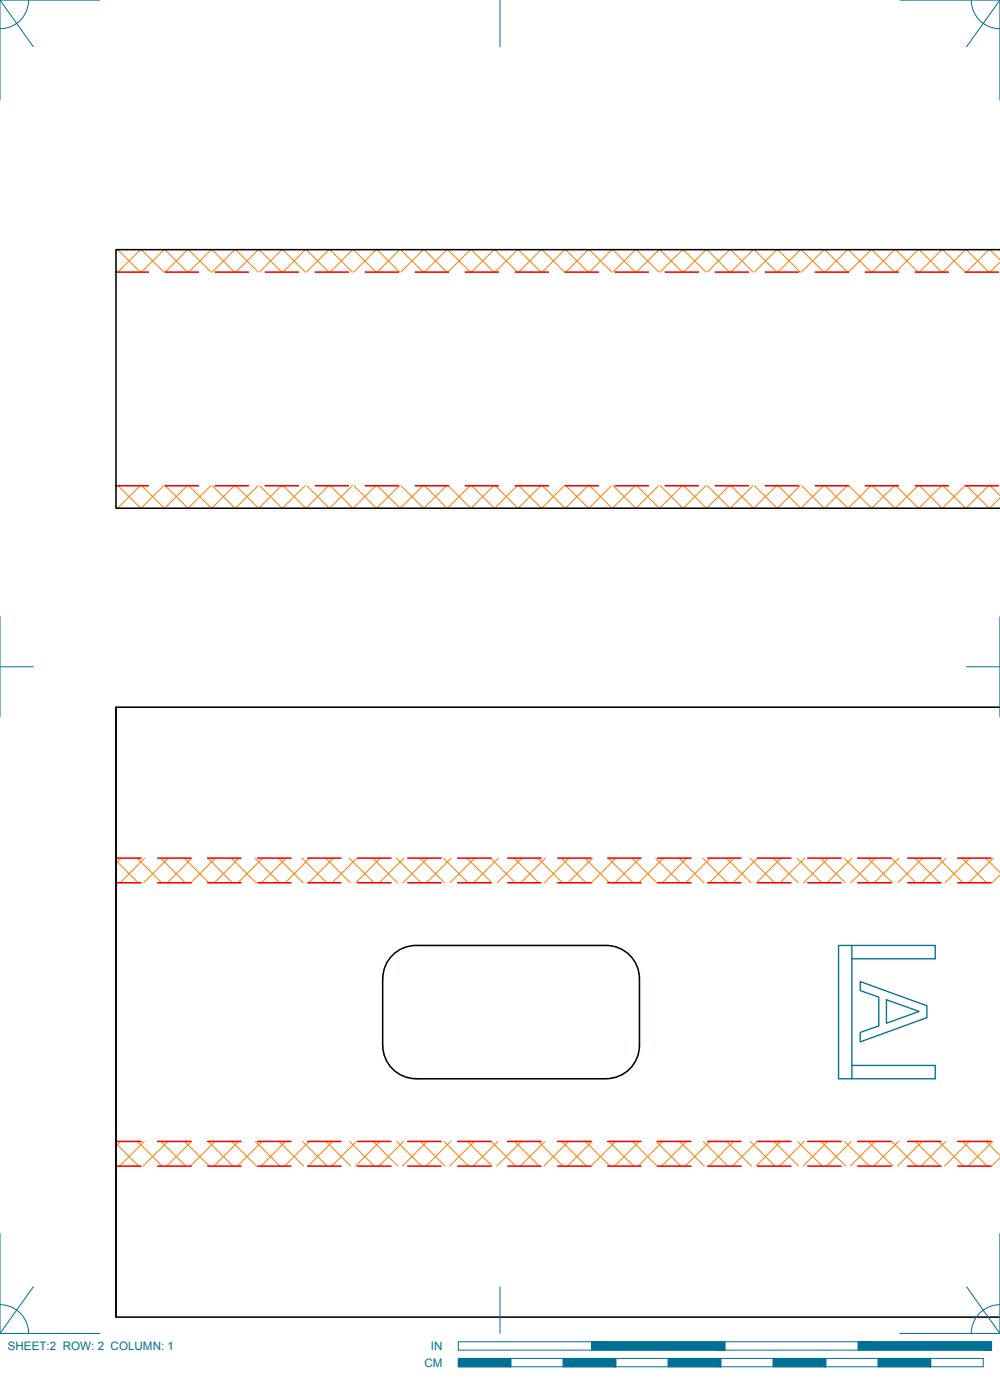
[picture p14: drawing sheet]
<svg xmlns="http://www.w3.org/2000/svg" width="190mm" height="267mm" viewBox="0 0 190 267" stroke-linecap="round" stroke-linejoin="round" font-family="sans-serif">
<defs><g id="words">
<g font-size="2.2" fill="#007095">
<text x="1.5" y="257.2">SHEET:2 ROW: 2 COLUMN: 1</text>
<text x="82.1" y="257.2">IN</text>
<text x="80.8" y="260.4">CM</text>
</g>
</g></defs>
<g fill="none" stroke="#ff7f00" stroke-width=".19">
<path d="M22.1 51.7l.1 .1M22.3 47.6l-.2 .1M22.4 47.6l4.3 4.2M26.8 47.6l-4.3 4.2M26.9 47.6l4.3 4.2M31.2 47.6l-4.3 4.2M31.4 47.6l4.3 4.2M35.7 47.6l-4.2 4.2M35.9 47.6l4.3 4.2M40.2 47.6l-4.3 4.2M40.4 47.6l4.3 4.2M44.7 47.6l-4.3 4.2"/>
<path d="M44.9 47.6l4.3 4.2M49.2 47.6l-4.3 4.2M49.4 47.6l4.3 4.2M53.7 47.6l-4.3 4.2M53.9 47.6l4.3 4.2M58.2 47.6l-4.3 4.2M58.4 47.6l4.3 4.2M62.7 47.6l-4.3 4.2M62.8 47.6l4.3 4.2M67.2 47.6l-4.3 4.2M67.3 47.6l4.3 4.2M71.6 47.6l-4.2 4.2"/>
<path d="M71.8 47.6l4.3 4.2M76.2 47.6l-4.3 4.2M76.3 47.6l4.3 4.2M80.6 47.6l-4.3 4.2M80.8 47.6l4.3 4.2M85.1 47.6l-4.3 4.2M85.3 47.6l4.3 4.2M89.6 47.6l-4.3 4.2M89.8 47.6l4.3 4.2M94.1 47.6l-4.3 4.2M94.3 47.6l4.3 4.2M98.6 47.6l-4.3 4.2"/>
<path d="M98.8 47.6l4.3 4.2M103.1 47.6l-4.3 4.2M103.3 47.6l4.2 4.2M107.6 47.6l-4.3 4.2M107.8 47.6l4.2 4.2M112.1 47.6l-4.3 4.2M112.2 47.6l4.3 4.2M116.6 47.6l-4.3 4.2M116.7 47.6l4.3 4.2M121.1 47.6l-4.3 4.2M121.2 47.6l4.3 4.2M125.5 47.6l-4.3 4.2"/>
<path d="M125.7 47.6l4.3 4.2M130 47.6l-4.3 4.2M130.2 47.6l4.3 4.2M134.5 47.6l-4.3 4.2M134.7 47.6l4.3 4.2M139 47.6l-4.3 4.2M139.2 47.6l4.3 4.2M143.5 47.6l-4.3 4.2M143.7 47.6l4.3 4.2M148 47.6l-4.3 4.2M148.2 47.6l4.3 4.2M152.5 47.6l-4.3 4.2"/>
<path d="M152.7 47.6l4.3 4.2M157 47.6l-4.3 4.2M157.1 47.6l4.3 4.2M161.5 47.6l-4.3 4.2M161.6 47.6l4.3 4.2M165.9 47.6l-4.3 4.2M166.1 47.6l4.3 4.2M170.4 47.6l-4.2 4.2M170.6 47.6l4.3 4.2M174.9 47.6l-4.3 4.2M175.1 47.6l4.3 4.2M179.4 47.6l-4.3 4.2"/>
<path d="M179.6 47.6l4.3 4.2M183.9 47.6l-4.3 4.2M184.1 47.6l4.3 4.2M188.4 47.6l-4.3 4.2M188.6 47.6l1.9 1.9M190.5 50l-1.9 1.8M22.1 96.6l.2 .2M22.2 92.5l-.1 .1M22.5 92.5l4.3 4.3M26.7 92.5l-4.3 4.3M27 92.5l4.3 4.3M31.2 92.5l-4.3 4.3"/>
<path d="M31.5 92.5l4.3 4.3M35.7 92.5l-4.3 4.3M36 92.5l4.3 4.3M40.2 92.5l-4.3 4.3M40.5 92.5l4.3 4.3M44.6 92.5l-4.3 4.3M45 92.5l4.3 4.3M49.1 92.5l-4.3 4.3M49.5 92.5l4.2 4.3M53.6 92.5l-4.3 4.3M54 92.5l4.3 4.3M58.1 92.5l-4.3 4.3"/>
<path d="M58.4 92.5l4.3 4.3M62.6 92.5l-4.3 4.3M62.9 92.5l4.3 4.3M67.1 92.5l-4.3 4.3M67.4 92.5l4.3 4.3M71.6 92.5l-4.3 4.3M71.9 92.5l4.3 4.3M76.1 92.5l-4.3 4.3M76.4 92.5l4.3 4.3M80.6 92.5l-4.3 4.3M80.9 92.5l4.3 4.3M85 92.5l-4.2 4.3"/>
<path d="M85.4 92.5l4.3 4.3M89.5 92.5l-4.3 4.3M89.9 92.5l4.3 4.3M94 92.5l-4.3 4.3M94.4 92.5l4.3 4.3M98.5 92.5l-4.3 4.3M98.8 92.5l4.3 4.3M103 92.5l-4.3 4.3M103.3 92.5l4.3 4.3M107.5 92.5l-4.3 4.3M107.8 92.5l4.3 4.3M112 92.5l-4.3 4.3"/>
<path d="M112.3 92.5l4.3 4.3M116.5 92.5l-4.3 4.3M116.8 92.5l4.3 4.3M121 92.5l-4.3 4.3M121.3 92.5l4.3 4.3M125.5 92.5l-4.3 4.3M125.8 92.5l4.3 4.3M129.9 92.5l-4.2 4.3M130.3 92.5l4.3 4.3M134.5 92.5l-4.3 4.3M134.8 92.5l4.3 4.3M138.9 92.5l-4.3 4.3"/>
<path d="M139.3 92.5l4.3 4.3M143.4 92.5l-4.3 4.3M143.7 92.5l4.3 4.3M147.9 92.5l-4.3 4.3M148.3 92.5l4.2 4.3M152.4 92.5l-4.3 4.3M152.7 92.5l4.3 4.3M156.9 92.5l-4.3 4.3M157.2 92.5l4.3 4.3M161.4 92.5l-4.3 4.3M161.7 92.5l4.3 4.3M165.9 92.5l-4.3 4.3"/>
<path d="M166.2 92.5l4.3 4.3M170.4 92.5l-4.3 4.3M170.7 92.5l4.3 4.3M174.9 92.5l-4.3 4.3M175.2 92.5l4.3 4.3M179.3 92.5l-4.3 4.3M179.7 92.5l4.3 4.3M183.8 92.5l-4.3 4.3M184.2 92.5l4.2 4.3M188.3 92.5l-4.3 4.3M188.7 92.5l1.8 1.9M190.5 94.8l-2 2"/>
<path d="M22.1 164l4.2 4.2M23.1 163.5l-1 1M26.1 163.5l4.7 4.7M27.6 163.5l-4.7 4.7M30.6 163.5l4.7 4.7M32.1 163.5l-4.7 4.7M35.1 163.5l4.7 4.7M36.6 163.5l-4.7 4.7M39.6 163.5l4.7 4.7M41 163.5l-4.7 4.7M44.1 163.5l4.7 4.7M45.5 163.5l-4.7 4.7"/>
<path d="M48.6 163.5l4.7 4.7M50 163.5l-4.7 4.7M53 163.5l4.8 4.7M54.5 163.5l-4.7 4.7M57.5 163.5l4.8 4.7M59 163.5l-4.7 4.7M62 163.5l4.7 4.7M63.5 163.5l-4.7 4.7M66.5 163.5l4.7 4.7M68 163.5l-4.7 4.7M71 163.5l4.7 4.7M72.5 163.5l-4.7 4.7"/>
<path d="M75.5 163.5l4.7 4.7M77 163.5l-4.7 4.7M80 163.5l4.7 4.7M81.4 163.5l-4.6 4.7M84.5 163.5l4.7 4.7M86 163.5l-4.8 4.7M89 163.5l4.7 4.7M90.4 163.5l-4.7 4.7M93.5 163.5l4.7 4.7M94.9 163.5l-4.7 4.7M98 163.5l4.7 4.7M99.4 163.5l-4.7 4.7"/>
<path d="M102.4 163.5l4.7 4.7M103.9 163.5l-4.7 4.7M106.9 163.5l4.7 4.7M108.4 163.5l-4.7 4.7M111.4 163.5l4.7 4.7M112.9 163.5l-4.7 4.7M115.9 163.5l4.7 4.7M117.4 163.5l-4.7 4.7M120.4 163.5l4.7 4.7M121.9 163.5l-4.7 4.7M124.9 163.5l4.7 4.7M126.4 163.5l-4.7 4.7"/>
<path d="M129.4 163.5l4.7 4.7M130.9 163.5l-4.7 4.7M133.9 163.5l4.7 4.7M135.3 163.5l-4.7 4.7M138.4 163.5l4.7 4.7M139.8 163.5l-4.7 4.7M142.9 163.5l4.7 4.7M144.3 163.5l-4.7 4.7M147.3 163.5l4.7 4.7M148.8 163.5l-4.7 4.7M151.8 163.5l4.7 4.7M153.3 163.5l-4.7 4.7"/>
<path d="M156.3 163.5l4.7 4.7M157.8 163.5l-4.7 4.7M160.8 163.5l4.7 4.7M162.3 163.5l-4.7 4.7M165.3 163.5l4.7 4.7M166.8 163.5l-4.7 4.7M169.8 163.5l4.7 4.7M171.3 163.5l-4.7 4.7M174.3 163.5l4.7 4.7M175.7 163.5l-4.7 4.7M178.8 163.5l4.7 4.7M180.2 163.5l-4.7 4.7"/>
<path d="M183.3 163.5l4.7 4.7M184.7 163.5l-4.7 4.7M187.7 163.5l2.8 2.7M189.2 163.5l-4.7 4.7M190.5 166.7l-1.5 1.5M22.1 217.8l4.3 4.3M23 217.4l-.9 1M26.2 217.4l4.7 4.7M27.5 217.4l-4.7 4.7M30.7 217.4l4.7 4.7M32 217.4l-4.7 4.7M35.2 217.4l4.7 4.7"/>
<path d="M36.5 217.4l-4.8 4.7M39.7 217.4l4.7 4.7M41 217.4l-4.7 4.7M44.2 217.4l4.7 4.7M45.4 217.4l-4.7 4.7M48.7 217.4l4.7 4.7M49.9 217.4l-4.7 4.7M53.1 217.4l4.7 4.7M54.4 217.4l-4.7 4.7M57.6 217.4l4.7 4.7M58.9 217.4l-4.7 4.7M62.1 217.4l4.7 4.7"/>
<path d="M63.4 217.4l-4.7 4.7M66.6 217.4l4.7 4.7M67.9 217.4l-4.7 4.7M71.1 217.4l4.7 4.7M72.4 217.4l-4.7 4.7M75.6 217.4l4.7 4.7M76.9 217.4l-4.7 4.7M80.1 217.4l4.7 4.7M81.4 217.4l-4.7 4.7M84.6 217.4l4.7 4.7M85.9 217.4l-4.7 4.7M89.1 217.4l4.7 4.7"/>
<path d="M90.3 217.4l-4.7 4.7M93.6 217.4l4.7 4.7M94.8 217.4l-4.7 4.7M98 217.4l4.7 4.7M99.3 217.4l-4.7 4.7M102.5 217.4l4.7 4.7M103.8 217.4l-4.7 4.7M107 217.4l4.7 4.7M108.3 217.4l-4.7 4.7M111.5 217.4l4.7 4.7M112.8 217.4l-4.7 4.7M116 217.4l4.7 4.7"/>
<path d="M117.3 217.4l-4.7 4.7M120.5 217.4l4.7 4.7M121.8 217.4l-4.7 4.7M125 217.4l4.7 4.7M126.3 217.4l-4.7 4.7M129.5 217.4l4.7 4.7M130.7 217.4l-4.7 4.7M134 217.4l4.7 4.7M135.3 217.4l-4.8 4.7M138.5 217.4l4.7 4.7M139.7 217.4l-4.7 4.7M142.9 217.4l4.8 4.7"/>
<path d="M144.2 217.4l-4.7 4.7M147.4 217.4l4.7 4.7M148.7 217.4l-4.7 4.7M151.9 217.4l4.7 4.7M153.2 217.4l-4.7 4.7M156.4 217.4l4.7 4.7M157.7 217.4l-4.7 4.7M160.9 217.4l4.7 4.7M162.2 217.4l-4.7 4.7M165.4 217.4l4.7 4.7M166.7 217.4l-4.7 4.7M169.9 217.4l4.7 4.7"/>
<path d="M171.2 217.4l-4.7 4.7M174.4 217.4l4.7 4.7M175.7 217.4l-4.7 4.7M178.9 217.4l4.7 4.7M180.1 217.4l-4.6 4.7M183.4 217.4l4.7 4.7M184.6 217.4l-4.7 4.7M187.9 217.4l2.6 2.7M189.1 217.4l-4.7 4.7M190.5 220.6l-1.6 1.5"/>
</g>
<path d="M162.3 182.6h15.9v-2.5h-18.5v25.4h18.5v-2.5h-15.9M162.3 180.1v25.4M163.9 187l12.7 4.6v2.3l-12.7 4.6v-1.8l3.5-1.3v-5.5l-3.5-1.2zM168.9 190.5l6.2 2.2-6.2 2.2z" fill="none" stroke="#007095" stroke-width=".25"/>
<path d="M190.5 47.6h-168.4v49.2h168.4M22.1 134.7v116.2h168.4M190.5 134.7h-168.4v116.2M115.5 180.1h-36.2a6.3 6.3 0 0 0-6.4 6.3v12.8a6.4 6.4 0 0 0 6.4 6.3h36.2M115.5 180.1a6.3 6.3 0 0 1 6.3 6.4v12.6a6.3 6.3 0 0 1-6.3 6.4" fill="none" stroke="#000" stroke-width=".3"/>
<g fill="none" stroke="#f00" stroke-width=".3">
<path d="M22.1 51.8h6.2M31.5 51.8h6.3M41 51.8h6.3M50.5 51.8h6.4M60 51.8h6.4M69.6 51.8h6.3M79.1 51.8h6.3M88.6 51.8h6.4M98.1 51.8h6.4M107.7 51.8h6.3M117.2 51.8h6.3M126.7 51.8h6.4"/>
<path d="M136.2 51.8h6.4M145.8 51.8h6.3M155.3 51.8h6.3M164.8 51.8h6.4M174.3 51.8h6.4M183.9 51.8h6.3M22.1 92.5h6.2M31.5 92.5h6.3M41 92.5h6.3M50.5 92.5h6.4M60 92.5h6.4M69.6 92.5h6.3"/>
<path d="M79.1 92.5h6.3M88.6 92.5h6.4M98.1 92.5h6.4M107.7 92.5h6.3M117.2 92.5h6.3M126.7 92.5h6.4M136.2 92.5h6.4M145.8 92.5h6.3M155.3 92.5h6.3M164.8 92.5h6.4M174.3 92.5h6.4M183.9 92.5h6.3"/>
<path d="M22.1 163.5h4.8M22.1 168.2h4.8M30 163.5h6.4M30 168.2h6.4M39.6 163.5h6.3M39.6 168.2h6.3M49.1 163.5h6.3M49.1 168.2h6.3M58.6 163.5h6.4M58.6 168.2h6.4M68.1 163.5h6.4M68.1 168.2h6.4"/>
<path d="M77.7 163.5h6.3M77.7 168.2h6.3M87.2 163.5h6.3M87.2 168.2h6.3M96.7 163.5h6.4M96.7 168.2h6.4M106.2 163.5h6.4M106.2 168.2h6.4M115.8 163.5h6.3M115.8 168.2h6.3M125.3 163.5h6.3M125.3 168.2h6.3"/>
<path d="M134.8 163.5h6.4M134.8 168.2h6.4M144.3 163.5h6.4M144.3 168.2h6.4M153.9 163.5h6.3M153.9 168.2h6.3M163.4 163.5h6.3M163.4 168.2h6.3M172.9 163.5h6.4M172.9 168.2h6.4M182.4 163.5h6.4M182.4 168.2h6.4"/>
<path d="M22.1 217.4h4.8M30 217.4h6.4M39.6 217.4h6.3M49.1 217.4h6.3M58.6 217.4h6.4M68.1 217.4h6.4M77.7 217.4h6.3M87.2 217.4h6.3M96.7 217.4h6.4M106.2 217.4h6.4M115.8 217.4h6.3M125.3 217.4h6.3"/>
<path d="M134.8 217.4h6.4M144.3 217.4h6.4M153.9 217.4h6.3M163.4 217.4h6.3M172.9 217.4h6.4M182.4 217.4h6.4M22.1 222.1h4.8M30 222.1h6.4M39.6 222.1h6.3M49.1 222.1h6.3M58.6 222.1h6.4M68.1 222.1h6.4"/>
<path d="M77.7 222.1h6.3M87.2 222.1h6.3M96.7 222.1h6.4M106.2 222.1h6.4M115.8 222.1h6.3M125.3 222.1h6.3M134.8 222.1h6.4M144.3 222.1h6.4M153.9 222.1h6.3M163.4 222.1h6.3M172.9 222.1h6.4M182.4 222.1h6.4"/>
</g>
<g fill="none" stroke="#007095" stroke-width=".19">
<path d="M0 0l6.3 8.9M5.5 0a5.5 5.5 0 0 1-5.5 5.5M19 0h-19v19.1M95.2 0v8.9M171.4 0h19.1v19.1M185 0a5.5 5.5 0 0 0 5.5 5.5M190.5 0l-6.4 8.9M0 117.5v19M190.5 117.5v19M0 127h6.3M184.1 127h6.4M0 235v19h19"/>
<path d="M190.5 235v19h-19.1M0 248.5a5.5 5.5 0 0 1 5.5 5.5M6.3 245.1l-6.3 8.9M87.3 255.6h101.6v1.6h-101.6zM87.3 258.8h100v1.6h-100zM95.2 245.1v8.9M97.3 258.8v1.6M107.3 258.8v1.6M112.7 255.6v1.6M117.3 258.8v1.6M127.3 258.8v1.6M137.3 258.8v1.6"/>
<path d="M138.1 255.6v1.6M147.3 258.8v1.6M157.3 258.8v1.6M163.5 255.6v1.6M167.3 258.8v1.6M177.3 258.8v1.6M184.1 245.1l6.4 8.9M190.5 248.5a5.5 5.5 0 0 0-5.5 5.5"/>
</g>
<g fill="#007095" stroke="#007095" stroke-width=".19">
<path d="M163.5 255.6l25.4 1.6v-1.6zM163.5 255.6l25.4 1.6h-25.4z"/>
<path d="M112.7 255.6l25.4 1.6v-1.6zM112.7 255.6l25.4 1.6h-25.4z"/>
<path d="M167.3 258.8l10 1.6v-1.6zM167.3 258.8l10 1.6h-10z"/>
<path d="M147.3 258.8l10 1.6v-1.6zM147.3 258.8l10 1.6h-10z"/>
<path d="M127.3 258.8l10 1.6v-1.6zM127.3 258.8l10 1.6h-10z"/>
<path d="M107.3 258.8l10 1.6v-1.6zM107.3 258.8l10 1.6h-10z"/>
<path d="M87.3 258.8l10 1.6v-1.6zM87.3 258.8l10 1.6h-10z"/>
</g>
<use href="#words"/>
</svg>
